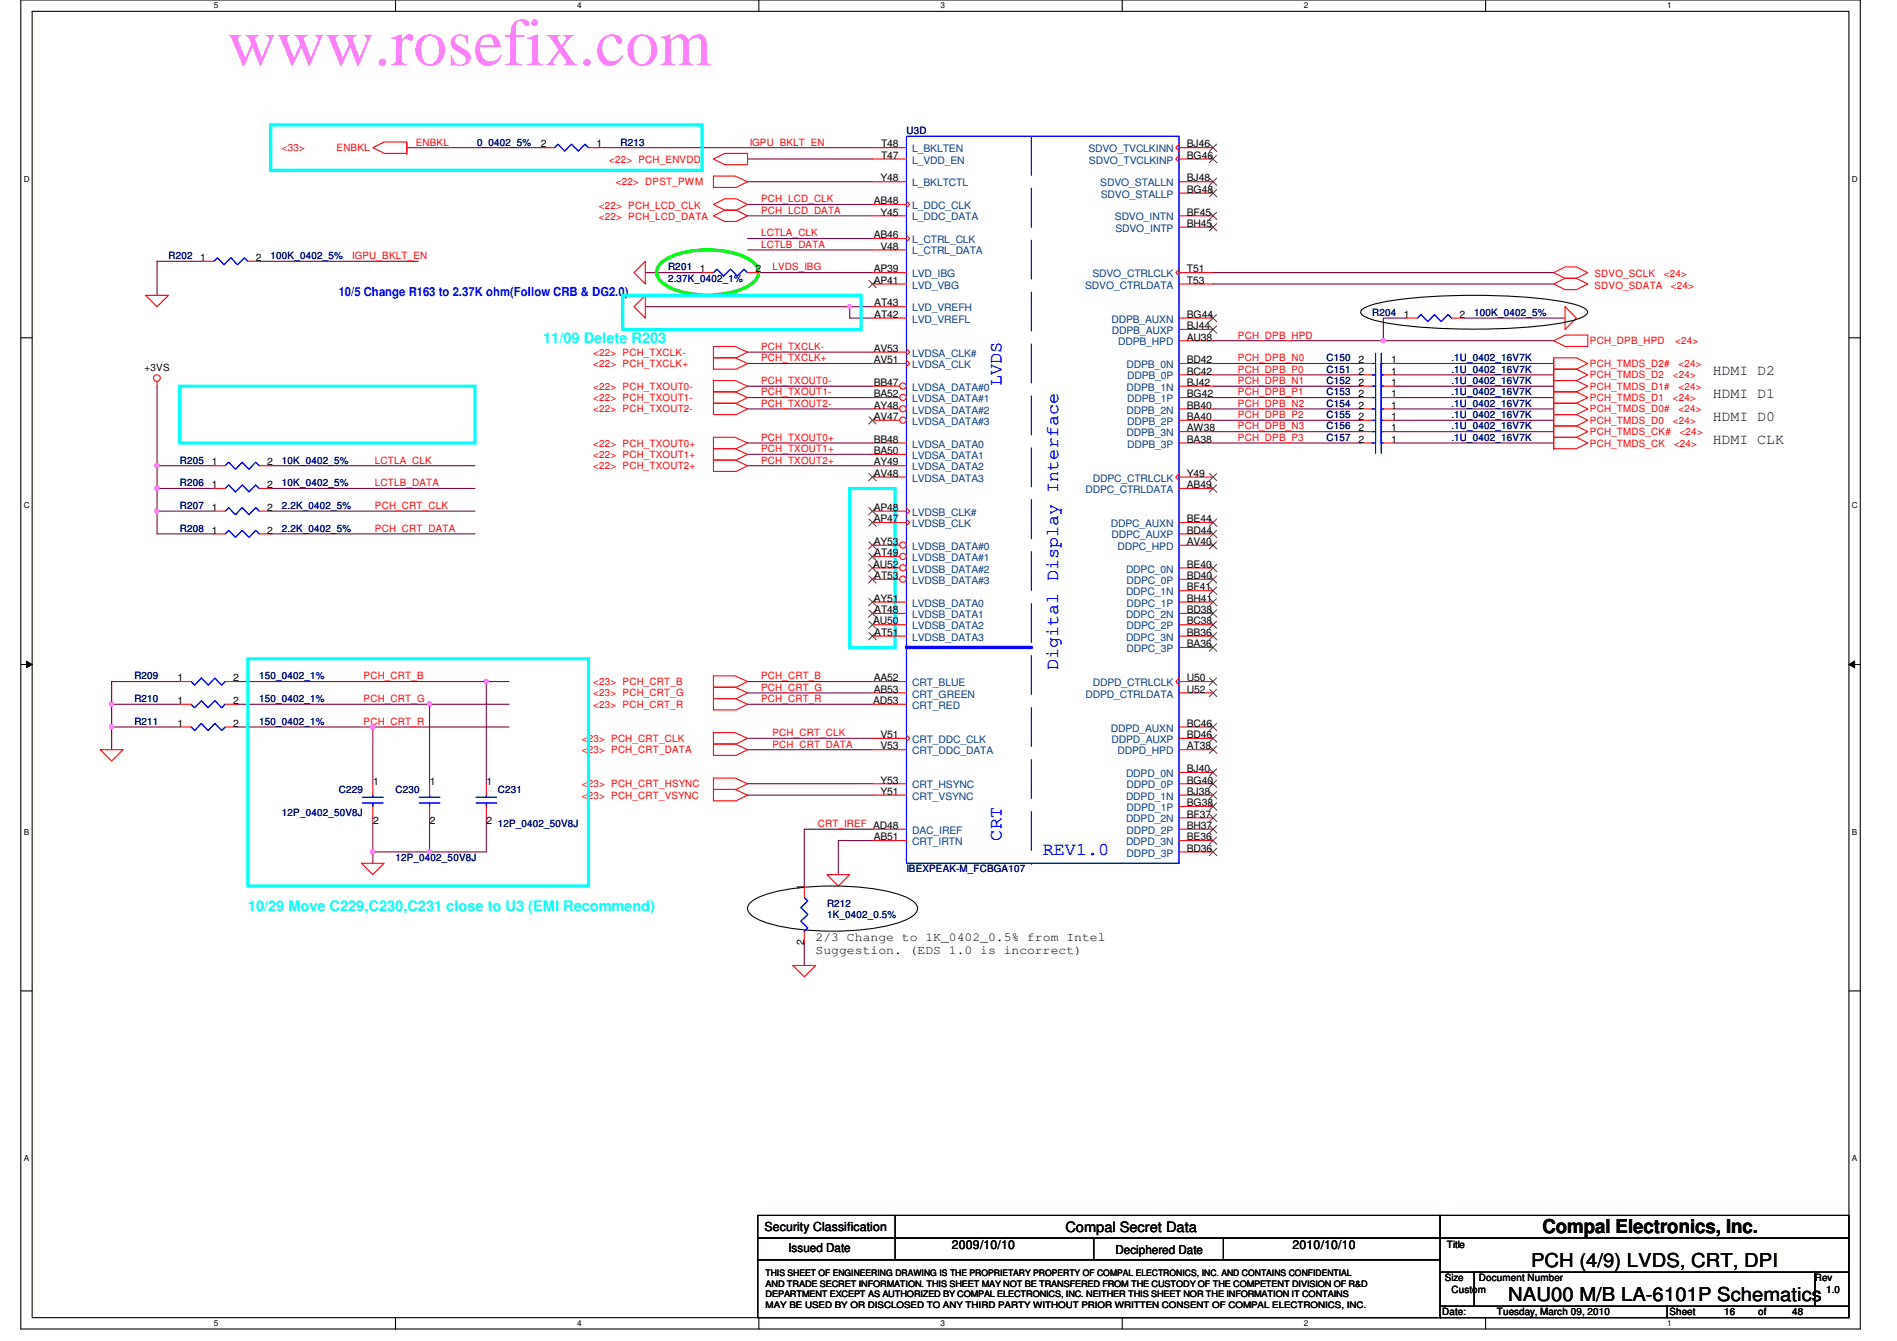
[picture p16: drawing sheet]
<svg xmlns="http://www.w3.org/2000/svg" width="297mm" height="210mm" viewBox="0 0 297 210" stroke-linecap="round" stroke-linejoin="round" font-family="sans-serif">
<defs><g id="words">
<text font-size="10.6" fill="#ff80ff" x="35.6" y="10.2">www.rosefix.com</text>
<g font-size="3">
<text x="241.5" y="193">Compal Electronics, Inc.</text>
<text x="236.2" y="203.6">NAU00 M/B LA-6101P Schematics</text>
<text x="239.7" y="198.3">PCH (4/9) LVDS, CRT, DPI</text>
</g>
<g font-size="2.8" fill="#00f">
<text x="156.8" y="60.5" transform="rotate(-90 156.8 60.5)">LVDS</text>
<text x="165.7" y="104.9" transform="rotate(-90 165.7 104.9)">Digital Display Interface</text>
<text x="156.8" y="131.6" transform="rotate(-90 156.8 131.6)">CRT</text>
<text x="163.3" y="133.8">REV1.0</text>
</g>
<g font-size="2.3" fill="#0ff">
<text x="85" y="53.7">11/09 Delete R203</text>
<text x="38.8" y="142.6">10/29 Move C229,C230,C231 close to U3 (EMI Recommend)</text>
</g>
<g font-size="2.3">
<text x="268.2" y="58.8">HDMI D2</text>
<text x="268.2" y="62.3">HDMI D1</text>
<text x="268.2" y="65.9">HDMI D0</text>
<text x="268.2" y="69.4">HDMI CLK</text>
</g>
<text font-size="2.2" x="166.8" y="192.8">Compal Secret Data</text>
<text font-size="1.9" fill="#00f" x="53" y="46.3">10/5 Change R163 to 2.37K ohm(Follow CRB &amp; DG2.0)</text>
<g font-size="1.9">
<text x="127.7" y="147.3">2/3 Change to 1K_0402_0.5% from Intel</text>
<text x="127.7" y="149.4">Suggestion. (EDS 1.0 is incorrect)</text>
<text x="119.7" y="192.7">Security Classification</text>
<text x="123.4" y="196">Issued Date</text>
<text x="149.1" y="195.6">2009/10/10</text>
<text x="174.7" y="196.2">Deciphered Date</text>
<text x="202.4" y="195.6">2010/10/10</text>
</g>
<g font-size="1.6" fill="#f00">
<text x="44.2" y="23.7">&lt;33&gt;</text>
<text x="52.7" y="23.7">ENBKL</text>
<text x="65.1" y="22.8">ENBKL</text>
<text x="117.4" y="22.8">IGPU_BKLT_EN</text>
<text x="95.4" y="25.4">&lt;22&gt; PCH_ENVDD</text>
<text x="96.4" y="29">&lt;22&gt; DPST_PWM</text>
<text x="93.8" y="32.7">&lt;22&gt; PCH_LCD_CLK</text>
<text x="93.8" y="34.5">&lt;22&gt; PCH_LCD_DATA</text>
<text x="119.2" y="31.7">PCH_LCD_CLK</text>
<text x="119.2" y="33.4">PCH_LCD_DATA</text>
<text x="55.2" y="40.6">IGPU_BKLT_EN</text>
<text x="119.2" y="37">LCTLA_CLK</text>
<text x="119.2" y="38.8">LCTLB_DATA</text>
<text x="120.9" y="42.3">LVDS_IBG</text>
<text x="249.7" y="43.4">SDVO_SCLK</text>
<text x="249.7" y="45.2">SDVO_SDATA</text>
<text x="260.5" y="43.4">&lt;24&gt;</text>
<text x="261.6" y="45.2">&lt;24&gt;</text>
<text x="193.8" y="53">PCH_DPB_HPD</text>
<text x="249" y="53.9">PCH_DPB_HPD</text>
<text x="262.3" y="53.9">&lt;24&gt;</text>
<text x="92.9" y="55.7">&lt;22&gt; PCH_TXCLK-</text>
<text x="92.9" y="57.4">&lt;22&gt; PCH_TXCLK+</text>
<text x="119.2" y="54.8">PCH_TXCLK-</text>
<text x="119.2" y="56.6">PCH_TXCLK+</text>
<text x="193.8" y="58.3">PCH_DPB_P0</text>
<text x="193.8" y="56.6">PCH_DPB_N0</text>
<text x="249" y="59.2">PCH_TMDS_D2</text>
<text x="249" y="57.4">PCH_TMDS_D2#</text>
<text x="262" y="59.2">&lt;24&gt;</text>
<text x="262.8" y="57.4">&lt;24&gt;</text>
<text x="92.9" y="61">&lt;22&gt; PCH_TXOUT0-</text>
<text x="92.9" y="62.8">&lt;22&gt; PCH_TXOUT1-</text>
<text x="92.9" y="64.6">&lt;22&gt; PCH_TXOUT2-</text>
<text x="119.2" y="61.9">PCH_TXOUT1-</text>
<text x="119.2" y="63.7">PCH_TXOUT2-</text>
<text x="119.2" y="60.1">PCH_TXOUT0-</text>
<text x="193.8" y="61.9">PCH_DPB_P1</text>
<text x="193.8" y="63.7">PCH_DPB_N2</text>
<text x="193.8" y="60.1">PCH_DPB_N1</text>
<text x="193.8" y="65.4">PCH_DPB_P2</text>
<text x="249" y="61">PCH_TMDS_D1#</text>
<text x="249" y="62.8">PCH_TMDS_D1</text>
<text x="249" y="64.6">PCH_TMDS_D0#</text>
<text x="262" y="62.8">&lt;24&gt;</text>
<text x="262.8" y="61">&lt;24&gt;</text>
<text x="262.8" y="64.6">&lt;24&gt;</text>
<text x="92.9" y="69.9">&lt;22&gt; PCH_TXOUT0+</text>
<text x="92.9" y="71.7">&lt;22&gt; PCH_TXOUT1+</text>
<text x="119.2" y="69">PCH_TXOUT0+</text>
<text x="119.2" y="70.8">PCH_TXOUT1+</text>
<text x="193.8" y="67.2">PCH_DPB_N3</text>
<text x="193.8" y="69">PCH_DPB_P3</text>
<text x="249" y="66.3">PCH_TMDS_D0</text>
<text x="249" y="68.1">PCH_TMDS_CK#</text>
<text x="249" y="69.9">PCH_TMDS_CK</text>
<text x="262" y="66.3">&lt;24&gt;</text>
<text x="262.1" y="69.9">&lt;24&gt;</text>
<text x="263" y="68.1">&lt;24&gt;</text>
<text x="58.7" y="72.6">LCTLA_CLK</text>
<text x="58.7" y="76.1">LCTLB_DATA</text>
<text x="92.9" y="73.4">&lt;22&gt; PCH_TXOUT2+</text>
<text x="119.2" y="72.6">PCH_TXOUT2+</text>
<text x="58.7" y="79.7">PCH_CRT_CLK</text>
<text x="58.7" y="83.2">PCH_CRT_DATA</text>
<text x="56.9" y="106.3">PCH_CRT_B</text>
<text x="92.9" y="107.2">&lt;23&gt; PCH_CRT_B</text>
<text x="119.2" y="106.3">PCH_CRT_B</text>
<text x="56.9" y="113.5">PCH_CRT_R</text>
<text x="56.9" y="109.9">PCH_CRT_G</text>
<text x="92.9" y="109">&lt;23&gt; PCH_CRT_G</text>
<text x="92.9" y="110.8">&lt;23&gt; PCH_CRT_R</text>
<text x="119.2" y="109.9">PCH_CRT_R</text>
<text x="119.2" y="108.1">PCH_CRT_G</text>
<text x="91.1" y="116.1">&lt;23&gt; PCH_CRT_CLK</text>
<text x="91.1" y="117.9">&lt;23&gt; PCH_CRT_DATA</text>
<text x="120.9" y="117">PCH_CRT_DATA</text>
<text x="120.9" y="115.2">PCH_CRT_CLK</text>
<text x="91.1" y="123.2">&lt;23&gt; PCH_CRT_HSYNC</text>
<text x="91.1" y="125">&lt;23&gt; PCH_CRT_VSYNC</text>
<text x="128.1" y="129.5">CRT_IREF AD48</text>
</g>
<g font-size="1.6" fill="#000080">
<text x="74.7" y="22.8">0_0402_5%</text>
<text x="97.2" y="22.8">R213</text>
<text x="141.9" y="21">U3D</text>
<text x="26.4" y="40.6">R202</text>
<text x="42.4" y="40.6">100K_0402_5%</text>
<text x="104.6" y="42.3">R201</text>
<text x="104.6" y="44.1">2.37K_0402_1%</text>
<text x="214.8" y="49.4">R204</text>
<text x="230.8" y="49.4">100K_0402_5%</text>
<text x="207.7" y="58.3">C151</text>
<text x="207.7" y="56.6">C150</text>
<text x="227.3" y="58.3">.1U_0402_16V7K</text>
<text x="227.3" y="56.6">.1U_0402_16V7K</text>
<text x="207.7" y="65.4">C155</text>
<text x="207.7" y="61.9">C153</text>
<text x="207.7" y="63.7">C154</text>
<text x="207.7" y="60.1">C152</text>
<text x="227.3" y="65.4">.1U_0402_16V7K</text>
<text x="227.3" y="61.9">.1U_0402_16V7K</text>
<text x="227.3" y="63.7">.1U_0402_16V7K</text>
<text x="227.3" y="60.1">.1U_0402_16V7K</text>
<text x="207.7" y="69">C157</text>
<text x="207.7" y="67.2">C156</text>
<text x="227.3" y="69">.1U_0402_16V7K</text>
<text x="227.3" y="67.2">.1U_0402_16V7K</text>
<text x="28.1" y="76.1">R206</text>
<text x="28.1" y="72.6">R205</text>
<text x="44.2" y="76.1">10K_0402_5%</text>
<text x="44.2" y="72.6">10K_0402_5%</text>
<text x="28.1" y="79.7">R207</text>
<text x="28.1" y="83.2">R208</text>
<text x="44.2" y="79.7">2.2K_0402_5%</text>
<text x="44.2" y="83.2">2.2K_0402_5%</text>
<text x="21" y="106.3">R209</text>
<text x="40.6" y="106.3">150_0402_1%</text>
<text x="21" y="109.9">R210</text>
<text x="21" y="113.5">R211</text>
<text x="40.6" y="109.9">150_0402_1%</text>
<text x="40.6" y="113.5">150_0402_1%</text>
<text x="53" y="124.1">C229</text>
<text x="61.9" y="124.1">C230</text>
<text x="77.9" y="124.1">C231</text>
<text x="44.2" y="127.7">12P_0402_50V8J</text>
<text x="77.9" y="129.5">12P_0402_50V8J</text>
<text x="61.9" y="134.8">12P_0402_50V8J</text>
<text x="141.9" y="136.6">IBEXPEAK-M_FCBGA107</text>
<text x="129.5" y="141.9">R212</text>
<text x="129.5" y="143.7">1K_0402_0.5%</text>
</g>
<g font-size="1.6">
<text x="84.7" y="23.1">2</text>
<text x="93.4" y="23.1">1</text>
<text x="138" y="23.1">T48</text>
<text x="185.8" y="23.1">BJ46</text>
<text x="137.9" y="28.4">Y48</text>
<text x="138" y="24.8">T47</text>
<text x="185.8" y="28.4">BJ48</text>
<text x="185.8" y="24.8">BG46</text>
<text x="136.8" y="32">AB48</text>
<text x="137.9" y="33.7">Y45</text>
<text x="185.8" y="35.5">BH45</text>
<text x="185.8" y="33.7">BF45</text>
<text x="185.8" y="30.2">BG48</text>
<text x="31.4" y="40.9">1</text>
<text x="40" y="40.9">2</text>
<text x="136.8" y="37.3">AB46</text>
<text x="137.9" y="39.1">V48</text>
<text x="109.6" y="42.6">1</text>
<text x="118.3" y="42.6">2</text>
<text x="136.8" y="42.6">AP39</text>
<text x="136.8" y="44.4">AP41</text>
<text x="136.9" y="48">AT43</text>
<text x="185.8" y="42.6">T51</text>
<text x="185.8" y="44.4">T53</text>
<text x="136.9" y="49.7">AT42</text>
<text x="185.8" y="51.5">BJ44</text>
<text x="185.8" y="49.7">BG44</text>
<text x="185.8" y="53.3">AU38</text>
<text x="219.8" y="49.7">1</text>
<text x="228.5" y="49.7">2</text>
<text x="22.6" y="58">+3VS</text>
<text x="136.8" y="55.1">AV53</text>
<text x="136.8" y="56.9">AV51</text>
<text x="185.8" y="56.9">BD42</text>
<text x="185.8" y="58.6">BC42</text>
<text x="212.7" y="58.6">2</text>
<text x="212.7" y="56.9">2</text>
<text x="217.8" y="58.6">1</text>
<text x="217.8" y="56.9">1</text>
<text x="136.8" y="60.4">BB47</text>
<text x="136.8" y="62.2">BA52</text>
<text x="136.8" y="64">AY48</text>
<text x="136.8" y="65.7">AV47</text>
<text x="185.8" y="60.4">BJ42</text>
<text x="185.8" y="64">BB40</text>
<text x="185.8" y="62.2">BG42</text>
<text x="185.8" y="65.7">BA40</text>
<text x="212.7" y="65.7">2</text>
<text x="212.7" y="62.2">2</text>
<text x="212.7" y="64">2</text>
<text x="212.7" y="60.4">2</text>
<text x="217.8" y="65.7">1</text>
<text x="217.8" y="62.2">1</text>
<text x="217.8" y="64">1</text>
<text x="217.8" y="60.4">1</text>
<text x="136.8" y="69.3">BB48</text>
<text x="136.8" y="71.1">BA50</text>
<text x="185.8" y="67.5">AW38</text>
<text x="185.8" y="69.3">BA38</text>
<text x="212.7" y="69.3">2</text>
<text x="212.7" y="67.5">2</text>
<text x="217.8" y="69.3">1</text>
<text x="217.8" y="67.5">1</text>
<text x="33.1" y="76.4">1</text>
<text x="33.1" y="72.9">1</text>
<text x="41.8" y="76.4">2</text>
<text x="41.8" y="72.9">2</text>
<text x="136.8" y="72.9">AY49</text>
<text x="136.8" y="74.6">AV48</text>
<text x="185.8" y="74.6">Y49</text>
<text x="185.8" y="76.4">AB49</text>
<text x="33.1" y="80">1</text>
<text x="33.1" y="83.5">1</text>
<text x="41.8" y="80">2</text>
<text x="41.8" y="83.5">2</text>
<text x="136.8" y="80">AP48</text>
<text x="136.8" y="81.7">AP47</text>
<text x="185.8" y="83.5">BD44</text>
<text x="185.8" y="81.7">BE44</text>
<text x="136.7" y="88.9">AU52</text>
<text x="136.8" y="85.3">AY53</text>
<text x="136.9" y="87.1">AT49</text>
<text x="185.8" y="88.9">BE40</text>
<text x="185.8" y="85.3">AV40</text>
<text x="136.8" y="94.2">AY51</text>
<text x="136.9" y="90.6">AT53</text>
<text x="136.9" y="96">AT48</text>
<text x="185.8" y="94.2">BH41</text>
<text x="185.8" y="90.6">BD40</text>
<text x="185.8" y="92.4">BF41</text>
<text x="185.8" y="96">BD38</text>
<text x="136.7" y="97.7">AU50</text>
<text x="136.9" y="99.5">AT51</text>
<text x="185.8" y="97.7">BC38</text>
<text x="185.8" y="101.3">BA36</text>
<text x="185.8" y="99.5">BB36</text>
<text x="27.8" y="106.6">1</text>
<text x="36.5" y="106.6">2</text>
<text x="136.8" y="106.6">AA52</text>
<text x="185.8" y="106.6">U50</text>
<text x="27.8" y="110.2">1</text>
<text x="27.8" y="113.7">1</text>
<text x="36.5" y="110.2">2</text>
<text x="36.5" y="113.7">2</text>
<text x="136.7" y="110.2">AD53</text>
<text x="136.8" y="108.4">AB53</text>
<text x="185.8" y="113.7">BC46</text>
<text x="185.8" y="108.4">U52</text>
<text x="137.9" y="115.5">V51</text>
<text x="137.9" y="117.3">V53</text>
<text x="185.8" y="115.5">BD46</text>
<text x="185.8" y="117.3">AT38</text>
<text x="58.4" y="122.9">1</text>
<text x="67.3" y="122.9">1</text>
<text x="76.2" y="122.9">1</text>
<text x="137.9" y="122.6">Y53</text>
<text x="137.9" y="124.4">Y51</text>
<text x="185.8" y="122.6">BG40</text>
<text x="185.8" y="120.9">BJ40</text>
<text x="185.8" y="124.4">BJ38</text>
<text x="58.4" y="128.9">2</text>
<text x="67.3" y="128.9">2</text>
<text x="76.2" y="128.9">2</text>
<text x="136.8" y="131.5">AB51</text>
<text x="185.8" y="129.8">BH37</text>
<text x="185.8" y="126.2">BG38</text>
<text x="185.8" y="128">BF37</text>
<text x="185.8" y="131.5">BE36</text>
<text x="185.8" y="133.3">BD36</text>
<text x="125.9" y="139.2" transform="rotate(-90 125.9 139.2)">1</text>
<text x="125.9" y="147.9" transform="rotate(-90 125.9 147.9)">2</text>
<text x="226.6" y="195.4">Title</text>
<text x="226.2" y="200.6">Size</text>
<text x="227.3" y="202.4">Custom</text>
<text x="231.6" y="200.6">Document Number</text>
<text x="284.2" y="200.6">Rev</text>
<text x="286" y="202.4">1.0</text>
<text x="225.8" y="205.9">Date:</text>
<text x="234.4" y="205.9">Tuesday, March 09, 2010</text>
<text x="261.4" y="205.9">Sheet</text>
<text x="270" y="205.9">16</text>
<text x="275.3" y="205.9">of</text>
<text x="280.6" y="205.9">48</text>
</g>
<g font-size="1.6" fill="#004080">
<text x="142.8" y="23.8">L_BKLTEN</text>
<text x="170.4" y="23.8">SDVO_TVCLKINN</text>
<text x="142.8" y="29.2">L_BKLTCTL</text>
<text x="142.8" y="25.6">L_VDD_EN</text>
<text x="170.5" y="25.6">SDVO_TVCLKINP</text>
<text x="172.3" y="29.2">SDVO_STALLN</text>
<text x="142.8" y="32.7">L_DDC_CLK</text>
<text x="142.8" y="34.5">L_DDC_DATA</text>
<text x="172.4" y="30.9">SDVO_STALLP</text>
<text x="174.6" y="34.5">SDVO_INTN</text>
<text x="142.8" y="38.1">L_CTRL_CLK</text>
<text x="142.8" y="39.8">L_CTRL_DATA</text>
<text x="174.7" y="36.3">SDVO_INTP</text>
<text x="142.8" y="43.4">LVD_IBG</text>
<text x="142.8" y="45.2">LVD_VBG</text>
<text x="169.9" y="45.2">SDVO_CTRLDATA</text>
<text x="171.1" y="43.4">SDVO_CTRLCLK</text>
<text x="142.8" y="48.7">LVD_VREFH</text>
<text x="142.8" y="50.5">LVD_VREFL</text>
<text x="174" y="50.5">DDPB_AUXN</text>
<text x="174.1" y="52.3">DDPB_AUXP</text>
<text x="142.8" y="55.8">LVDSA_CLK#</text>
<text x="142.8" y="57.6">LVDSA_CLK</text>
<text x="175.1" y="54.1">DDPB_HPD</text>
<text x="176.4" y="57.6">DDPB_0N</text>
<text x="176.5" y="59.4">DDPB_0P</text>
<text x="142.8" y="61.2">LVDSA_DATA#0</text>
<text x="142.8" y="62.9">LVDSA_DATA#1</text>
<text x="142.8" y="64.7">LVDSA_DATA#2</text>
<text x="176.4" y="61.2">DDPB_1N</text>
<text x="176.4" y="64.7">DDPB_2N</text>
<text x="176.5" y="62.9">DDPB_1P</text>
<text x="142.8" y="66.5">LVDSA_DATA#3</text>
<text x="142.8" y="70.1">LVDSA_DATA0</text>
<text x="142.8" y="71.8">LVDSA_DATA1</text>
<text x="176.4" y="68.3">DDPB_3N</text>
<text x="176.5" y="66.5">DDPB_2P</text>
<text x="176.5" y="70.1">DDPB_3P</text>
<text x="142.8" y="73.6">LVDSA_DATA2</text>
<text x="142.8" y="75.4">LVDSA_DATA3</text>
<text x="170" y="77.2">DDPC_CTRLDATA</text>
<text x="171.1" y="75.4">DDPC_CTRLCLK</text>
<text x="142.8" y="80.7">LVDSB_CLK#</text>
<text x="142.8" y="82.5">LVDSB_CLK</text>
<text x="173.9" y="82.5">DDPC_AUXN</text>
<text x="142.8" y="86.1">LVDSB_DATA#0</text>
<text x="142.8" y="87.8">LVDSB_DATA#1</text>
<text x="142.8" y="89.6">LVDSB_DATA#2</text>
<text x="174" y="84.3">DDPC_AUXP</text>
<text x="175" y="86.1">DDPC_HPD</text>
<text x="176.3" y="89.6">DDPC_0N</text>
<text x="142.8" y="91.4">LVDSB_DATA#3</text>
<text x="142.8" y="95">LVDSB_DATA0</text>
<text x="176.3" y="93.2">DDPC_1N</text>
<text x="176.4" y="95">DDPC_1P</text>
<text x="176.4" y="91.4">DDPC_0P</text>
<text x="142.8" y="96.7">LVDSB_DATA1</text>
<text x="142.8" y="98.5">LVDSB_DATA2</text>
<text x="142.8" y="100.3">LVDSB_DATA3</text>
<text x="176.3" y="96.7">DDPC_2N</text>
<text x="176.3" y="100.3">DDPC_3N</text>
<text x="176.4" y="98.5">DDPC_2P</text>
<text x="142.8" y="107.4">CRT_BLUE</text>
<text x="171.1" y="107.4">DDPD_CTRLCLK</text>
<text x="176.4" y="102.1">DDPC_3P</text>
<text x="142.8" y="109.2">CRT_GREEN</text>
<text x="142.8" y="111">CRT_RED</text>
<text x="170" y="109.2">DDPD_CTRLDATA</text>
<text x="142.8" y="116.3">CRT_DDC_CLK</text>
<text x="142.8" y="118.1">CRT_DDC_DATA</text>
<text x="173.9" y="114.5">DDPD_AUXN</text>
<text x="174" y="116.3">DDPD_AUXP</text>
<text x="175" y="118.1">DDPD_HPD</text>
<text x="142.8" y="123.4">CRT_HSYNC</text>
<text x="142.8" y="125.2">CRT_VSYNC</text>
<text x="176.3" y="121.6">DDPD_0N</text>
<text x="176.3" y="125.2">DDPD_1N</text>
<text x="176.4" y="123.4">DDPD_0P</text>
<text x="142.8" y="130.5">DAC_IREF</text>
<text x="176.3" y="128.7">DDPD_2N</text>
<text x="176.4" y="130.5">DDPD_2P</text>
<text x="176.4" y="127">DDPD_1P</text>
<text x="142.8" y="132.3">CRT_IRTN</text>
<text x="176.3" y="132.3">DDPD_3N</text>
<text x="176.4" y="134.1">DDPD_3P</text>
</g>
<g font-size="1.4">
<text x="119.9" y="199.7">THIS SHEET OF ENGINEERING DRAWING IS THE PROPRIETARY PROPERTY OF COMPAL ELECTRONICS, INC. AND CONTAINS CONFIDENTIAL</text>
<text x="119.9" y="201.4">AND TRADE SECRET INFORMATION. THIS SHEET MAY NOT BE TRANSFERED FROM THE CUSTODY OF THE COMPETENT DIVISION OF R&amp;D</text>
<text x="119.9" y="203">DEPARTMENT EXCEPT AS AUTHORIZED BY COMPAL ELECTRONICS, INC. NEITHER THIS SHEET NOR THE INFORMATION IT CONTAINS</text>
<text x="119.9" y="204.7">MAY BE USED BY OR DISCLOSED TO ANY THIRD PARTY WITHOUT PRIOR WRITTEN CONSENT OF COMPAL ELECTRONICS, INC.</text>
</g>
<g font-size="1.3">
<text x="33.5" y="1.3">5</text>
<text x="90.4" y="1.3">4</text>
<text x="147.3" y="1.3">3</text>
<text x="204.2" y="1.3">2</text>
<text x="261.1" y="1.3">1</text>
<text x="3.7" y="28.4">D</text>
<text x="290" y="28.4">D</text>
<text x="3.7" y="79.5">C</text>
<text x="290" y="79.5">C</text>
<text x="3.7" y="130.7">B</text>
<text x="290" y="130.7">B</text>
<text x="3.7" y="181.8">A</text>
<text x="290" y="181.8">A</text>
<text x="33.5" y="207.6">5</text>
<text x="90.4" y="207.6">4</text>
<text x="147.3" y="207.6">3</text>
<text x="204.2" y="207.6">2</text>
<text x="261.1" y="207.6">1</text>
</g>
</g></defs>
<path d="M3.3 0h288v208h-288zM5 1.8h284.5v204.4h-284.5z" fill="none" stroke="#000" stroke-width=".17"/>
<g fill="#fff">
<path d="M33.5 .2h.7v1.4h-.7z"/>
<path d="M33.5 206.4h.7v1.4h-.7z"/>
</g>
<path d="M61.9 0v1.8M61.9 206.2v1.8" fill="none" stroke="#000" stroke-width=".17"/>
<g fill="#fff">
<path d="M90.4 .2h.7v1.4h-.7z"/>
<path d="M90.4 206.4h.7v1.4h-.7z"/>
</g>
<path d="M118.8 0v1.8M118.8 206.2v1.8" fill="none" stroke="#000" stroke-width=".17"/>
<g fill="#fff">
<path d="M147.3 .2h.7v1.4h-.7z"/>
<path d="M147.3 206.4h.7v1.4h-.7z"/>
</g>
<path d="M175.7 0v1.8M175.7 206.2v1.8" fill="none" stroke="#000" stroke-width=".17"/>
<g fill="#fff">
<path d="M204.2 .2h.6v1.4h-.6z"/>
<path d="M204.2 206.4h.6v1.4h-.6z"/>
</g>
<path d="M232.6 0v1.8M232.6 206.2v1.8" fill="none" stroke="#000" stroke-width=".17"/>
<g fill="#fff">
<path d="M261.1 .2h.6v1.4h-.6z"/>
<path d="M261.1 206.4h.6v1.4h-.6z"/>
<path d="M3.7 27.3h.9v1.4h-.9z"/>
<path d="M290 27.3h.9v1.4h-.9z"/>
<path d="M3.7 78.4h.9v1.4h-.9z"/>
<path d="M290 78.4h.9v1.4h-.9z"/>
</g>
<path d="M3.3 52.9h1.7M289.5 52.9h1.8" fill="none" stroke="#000" stroke-width=".17"/>
<g fill="#fff">
<path d="M3.7 129.5h.8v1.4h-.8z"/>
<path d="M290 129.5h.8v1.4h-.8z"/>
</g>
<path d="M3.3 104h1.7M289.5 104h1.8" fill="none" stroke="#000" stroke-width=".17"/>
<path d="M4.1 103.5l.9 .5-.9 .5zM289.5 104l.9-.5v1z" fill="#000"/>
<path d="M4.1 103.5l.9 .5-.9 .5zM289.5 104l.9-.5v1z" fill="none" stroke="#000" stroke-width=".16"/>
<g fill="#fff">
<path d="M3.7 180.6h.8v1.4h-.8z"/>
<path d="M290 180.6h.8v1.4h-.8z"/>
</g>
<path d="M3.3 155.1h1.7M289.5 155.1h1.8" fill="none" stroke="#000" stroke-width=".17"/>
<g fill="none" stroke="#800040" stroke-width=".17">
<path d="M93.9 23.1h42.7M117 28.4h19.6M117 24.9h19.6M117 37.3h19.6M117 39.1h19.6M101 42.7h8.9M118.8 42.7h17.8M136.6 48h-3.5v1.8h3.5M17.5 110.2v3.6M117 124.5h19.6M117 122.7h19.6M136.6 131.6h-5.3v5.3"/>
<path d="M136.6 129.8h-10.7v8.9M125.9 147.6v3.5"/>
</g>
<circle cx="17.5" cy="110.2" r=".32" fill="#f0f"/>
<circle cx="17.5" cy="110.2" r=".32" fill="none" stroke="#f0f" stroke-width=".17"/>
<path d="M17.5 106.7v3.5M17.5 113.8v3.5" fill="none" stroke="#800040" stroke-width=".17"/>
<circle cx="17.5" cy="113.8" r=".32" fill="#f0f"/>
<circle cx="17.5" cy="113.8" r=".32" fill="none" stroke="#f0f" stroke-width=".17"/>
<g fill="none" stroke="#800040" stroke-width=".17">
<path d="M117 32h19.6M117 33.8h19.6M31.7 40.9h-7.1v5.3M40.6 40.9h24.9M117 55.1h19.6M117 56.9h19.6M24.6 76.5h8.9M24.6 72.9h8.9M42.4 72.9h32M42.4 76.5h32M117 62.2h19.6M117 64h19.6"/>
<path d="M117 69.3h19.6M117 72.9h19.6M117 60.5h19.6M117 71.1h19.6M17.5 113.8h10.6M17.5 106.7h10.6M17.5 110.2h10.6M117 117.3h19.6M117 115.6h19.6M117 106.7h19.6M117 110.2h19.6M117 108.5h19.6"/>
</g>
<circle cx="24.6" cy="72.9" r=".32" fill="#f0f"/>
<circle cx="24.6" cy="72.9" r=".32" fill="none" stroke="#f0f" stroke-width=".17"/>
<path d="M24.6 60.5v16M33.5 80h-8.9v3.6h8.9M42.4 80h32M42.4 83.6h32" fill="none" stroke="#800040" stroke-width=".17"/>
<circle cx="24.6" cy="80" r=".32" fill="#f0f"/>
<circle cx="24.6" cy="80" r=".32" fill="none" stroke="#f0f" stroke-width=".17"/>
<path d="M24.6 76.5v3.5" fill="none" stroke="#800040" stroke-width=".17"/>
<circle cx="24.6" cy="76.4" r=".32" fill="#f0f"/>
<circle cx="24.6" cy="76.4" r=".32" fill="none" stroke="#f0f" stroke-width=".17"/>
<g fill="none" stroke="#800040" stroke-width=".17">
<path d="M189.9 58.7h23.2M189.9 56.9h23.2M189.9 53.3h26.7M218.4 56.9h24.9M218.4 58.7h24.9M189.9 67.6h23.2M189.9 62.2h23.2M189.9 64h23.2M189.9 69.3h23.2M189.9 60.5h23.2M189.9 65.8h23.2M218.4 60.5h24.9"/>
<path d="M218.4 67.6h24.9M218.4 64h24.9M218.4 62.2h24.9M218.4 69.3h24.9M218.4 65.8h24.9"/>
</g>
<circle cx="216.6" cy="53.3" r=".32" fill="#f0f"/>
<circle cx="216.6" cy="53.3" r=".32" fill="none" stroke="#f0f" stroke-width=".17"/>
<path d="M101 48h32.1M189.9 42.7h53.4M189.9 44.4h53.4" fill="none" stroke="#800040" stroke-width=".17"/>
<circle cx="133" cy="48" r=".32" fill="#f0f"/>
<circle cx="133" cy="48" r=".32" fill="none" stroke="#f0f" stroke-width=".17"/>
<path d="M220.2 49.8h-3.6v3.5h26.7M229.1 49.8h16M58.4 128v5.3M67.3 128v5.3h8.9v-5.3" fill="none" stroke="#800040" stroke-width=".17"/>
<circle cx="67.2" cy="133.3" r=".32" fill="#f0f"/>
<circle cx="67.2" cy="133.3" r=".32" fill="none" stroke="#f0f" stroke-width=".17"/>
<path d="M58.4 133.3h8.9" fill="none" stroke="#800040" stroke-width=".17"/>
<circle cx="58.3" cy="133.3" r=".32" fill="#f0f"/>
<circle cx="58.3" cy="133.3" r=".32" fill="none" stroke="#f0f" stroke-width=".17"/>
<path d="M76.2 106.7h3.5M58.4 133.3v1.8" fill="none" stroke="#800040" stroke-width=".17"/>
<circle cx="76.1" cy="106.7" r=".32" fill="#f0f"/>
<circle cx="76.1" cy="106.7" r=".32" fill="none" stroke="#f0f" stroke-width=".17"/>
<path d="M67.3 110.2h12.4" fill="none" stroke="#800040" stroke-width=".17"/>
<circle cx="67.2" cy="110.2" r=".32" fill="#f0f"/>
<circle cx="67.2" cy="110.2" r=".32" fill="none" stroke="#f0f" stroke-width=".17"/>
<path d="M58.4 113.8h21.3" fill="none" stroke="#800040" stroke-width=".17"/>
<circle cx="58.3" cy="113.8" r=".32" fill="#f0f"/>
<circle cx="58.3" cy="113.8" r=".32" fill="none" stroke="#f0f" stroke-width=".17"/>
<path d="M63.7 23.1h21.3M37 106.7h39.2v16M37 110.2h30.3v12.5M37 113.8h21.4v8.9" fill="none" stroke="#800040" stroke-width=".17"/>
<g fill="none" stroke="#f00" stroke-width=".17">
<path d="M63.7 22.4v1.8M63.7 23.8v-1.6h-3.5l-1.8 .9 1.8 .9h3.5M111.7 27.6h3.4l1.9 .8-1.7 .9h-3.6zM111.7 24.9l1.8-.9h3.5v1.8h-3.5zM111.7 32l1.8-.9h1.8l1.7 .9-1.7 .9h-1.8zM111.7 33.8l1.8-.9h1.8l1.7 .9-1.7 .9h-1.8zM136.6 28.4h5.3M136.6 23.1h5.3M136.6 37.3h5.3M136.6 39.1h5.3M136.6 32h5.3M136.6 33.8h5.3"/>
<path d="M136.6 24.9h5.3M141.9 36.8l.5 .5-.5 .5M141.9 31.5l.5 .5-.5 .5M22.8 46.2h3.6l-1.8 1.8zM24.6 59.7v.8M31.7 40.9h1.8M38.8 40.9h1.8M99.3 48l1.7-1.8v3.6zM99.3 42.7l1.7-1.8v3.5zM111.7 54.2h3.4l1.9 .9-1.7 .9h-3.6zM111.7 59.6h3.4l1.9 .9-1.7 .8h-3.6zM111.7 56h3.4l1.9 .9-1.7 .9h-3.6z"/>
<path d="M136.6 55.1h5.3M136.6 56.9h5.3M141.9 54.6l.5 .5-.5 .5M141.9 56.4l.5 .5-.5 .5M220.2 49.8h1.8M227.3 49.8h1.8M243.3 53.3l1.8-.8h3.5v1.7h-3.5zM243.3 56.2v14.2M243.3 57.8h3.5l1.8 .9-1.8 .9h-3.5M243.3 57.8v1.6M243.3 59.6h3.5l1.8 .9-1.8 .8h-3.5M243.3 59.6v1.6"/>
<path d="M243.3 57.6v-1.6h3.5l1.8 .9-1.8 .9h-3.5M243.3 42.7l1.8-.9h1.7l1.8 .9-1.8 .9h-1.7zM243.3 44.5l1.8-.9h1.7l1.8 .9-1.8 .8h-1.7zM245.1 48l1.7 1.8-1.7 1.8zM33.5 76.5h1.8M40.6 76.5h1.8M111.7 61.3h3.4l1.9 .9-1.7 .9h-3.6M111.7 68.5h3.4l1.9 .8-1.7 .9h-3.6zM111.7 70.2h3.4l1.9 .9-1.7 .9h-3.6M111.7 61.3v1.8M111.7 63.1h3.4l1.9 .9-1.7 .9h-3.6zM111.7 70.2v1.8"/>
<path d="M111.7 72h3.4l1.9 .9-1.7 .9h-3.6zM213.1 65.8h1.7M213.1 69.3h1.7M213.1 67.6h1.7M213.1 62.2h1.7M216.6 65.8h1.8M216.6 69.3h1.8M216.6 67.6h1.8M216.6 62.2h1.8M243.3 61.3h3.5l1.8 .9-1.8 .9h-3.5M243.3 61.3v1.6M243.3 63.1h3.5l1.8 .9-1.8 .9h-3.5"/>
<path d="M243.3 63.1v1.6M243.3 64.9h3.5l1.8 .9-1.8 .9h-3.5M243.3 64.9v1.6M243.3 66.7h3.5l1.8 .9-1.8 .9h-3.5M243.3 66.7v1.6M243.3 68.5h3.5l1.8 .8-1.8 .9h-3.5M243.3 68.5v1.6M15.7 117.3h3.6l-1.8 1.8zM28.1 110.2h1.8M35.3 110.2h1.7M111.7 105.8h3.4l1.9 .9-1.7 .9h-3.6zM111.7 107.6h3.4l1.9 .9-1.7 .8h-3.6"/>
<path d="M111.7 114.7h3.4l1.9 .9-1.7 .9h-3.6zM111.7 107.6v1.7M111.7 109.3h3.4l1.9 .9-1.7 .9h-3.6zM111.7 116.5h3.4l1.9 .8-1.7 .9h-3.6zM56.6 135.1h3.6l-1.8 1.8zM58.4 122.7v1.8M58.4 126.2v1.8M111.7 121.8h3.4l1.9 .9-1.7 .9h-3.6zM111.7 123.6h3.4l1.9 .9-1.7 .8h-3.6zM129.5 136.9h3.6l-1.8 1.8zM124.2 151.1h3.5l-1.8 1.8z"/>
<circle cx="24.6" cy="59.2" r=".52"/>
</g>
<g fill="none" stroke="#000" stroke-width=".17">
<path d="M213.2 48.5a5.4 5.4 0 0 1 2.6-1 90.4 90.4 0 0 1 22.8-1l4.8 .5a15.9 15.9 0 0 1 4.7 1.3l.4 .2 .1 .4a2.17 2.17 0 0 1-1.8 1.1 65.7 65.7 0 0 1-16 1.5 65.3 65.3 0 0 1-15.9-1.5 2.16 2.16 0 0 1-1.8-1.1zM117.5 141.3a12.6 12.6 0 0 1 6.1-2.1 44.6 44.6 0 0 1 16.2 .5 8.3 8.3 0 0 1 3.4 1.6 1.16 1.16 0 0 1 0 1.8 12.7 12.7 0 0 1-6.1 2.2 43.6 43.6 0 0 1-16.2-.6 8.2 8.2 0 0 1-3.4-1.6 1.17 1.17 0 0 1 0-1.8zM118.7 190.2h106.8v3.6h-106.8zM118.7 193.8h106.8v3.4h-106.8zM118.7 197.2h106.8v9h-106.8zM140.2 190.2v7M171.3 193.8v3.4M191.6 193.8v3.4M225.5 190.2h64v3.6h-64zM225.5 193.8h64v5.3h-64zM225.5 199.1h5.3v5.4h-5.3zM230.8 199.1h53.4v5.4h-53.4z"/>
<path d="M284.2 199.1h5.3v5.4h-5.3zM225.5 204.5h35.6v1.7h-35.6zM261.1 204.5h28.4v1.7h-28.4z"/>
</g>
<path d="M103.7 41a12.6 12.6 0 0 1 8.4-1.8 10.6 10.6 0 0 1 5.8 1.8 1.92 1.92 0 0 1 0 3.3 12.6 12.6 0 0 1-8.4 1.8 10.4 10.4 0 0 1-5.8-1.8 1.93 1.93 0 0 1 0-3.3z" fill="none" stroke="#0f0" stroke-width=".51"/>
<path d="M42.4 19.6h67.5v7.1h-67.5zM97.5 46.2h37.3v5.4h-37.3zM28.1 60.5h46.3v8.8h-46.3zM133.1 76.5h7.1v24.8h-7.1zM38.8 103.1h53.4v35.6h-53.4z" fill="none" stroke="#0ff" stroke-width=".51"/>
<g fill="none" stroke="#00f" stroke-width=".17">
<path d="M141.9 21.3h42.7v113.8h-42.7zM33.5 40.9l.5-.6 1.1 1.1 1-1.1 1.1 1.1 1.1-1.1 .5 .6M222 49.8l.5-.6 1.1 1.1 1-1.1 1.1 1.1 1-1.1 .6 .6M35.3 76.5l.5-.6 1.1 1.1 1-1.1 1.1 1.1 1-1.1 .6 .6M214.8 65.8h.6M214.8 69.3h.6M214.8 67.6h.6M214.8 62.2h.6M215.4 64.2v3.2M215.4 67.7v3.3M215.4 66v3.2M215.4 60.6v3.2"/>
<path d="M216.3 64.2v3.2M216.3 67.7v3.3M216.3 66v3.2M216.3 60.6v3.2M216.3 65.8h.3M216.3 69.3h.3M216.3 67.6h.3M216.3 62.2h.3M29.9 110.2l.6 .6 1-1.1 1.1 1.1 1.1-1.1 1 1.1 .6-.6M56.8 125.7h3.2M56.8 124.8h3.2M58.4 124.5v.3"/>
<path d="M58.4 125.7v.5"/>
</g>
<path d="M161.5 21.3v113.8M161.5 135.1h.1" fill="none" stroke="#fff" stroke-width=".16" stroke-dasharray="6.1 2"/>
<path d="M161.5 21.3v113.8M161.5 135.1h.1" fill="none" stroke="#00f" stroke-width=".16" stroke-dasharray="6.1 2"/>
<path d="M141.9 101.3h19.6" fill="none" stroke="#00f" stroke-width=".51"/>
<circle cx="141.4" cy="60.4" r=".5" fill="#fff"/>
<g fill="none" stroke="#f00" stroke-width=".17">
<path d="M136.6 60.5h4.3"/>
<circle cx="141.4" cy="60.4" r=".5"/>
</g>
<circle cx="141.4" cy="62.2" r=".5" fill="#fff"/>
<g fill="none" stroke="#f00" stroke-width=".17">
<path d="M136.6 62.2h4.3"/>
<circle cx="141.4" cy="62.2" r=".5"/>
</g>
<circle cx="141.4" cy="64" r=".5" fill="#fff"/>
<g fill="none" stroke="#f00" stroke-width=".17">
<path d="M136.6 64h4.3"/>
<circle cx="141.4" cy="64" r=".5"/>
</g>
<circle cx="141.4" cy="65.8" r=".5" fill="#fff"/>
<g fill="none" stroke="#f00" stroke-width=".17">
<path d="M136.6 65.8h4.3M136.6 69.3h5.3M136.6 71.1h5.3M136.6 72.9h5.3M136.6 74.7h5.3M141.9 79.5l.5 .5-.5 .5M136.6 80h5.3M136.6 81.8h5.3M141.9 81.3l.5 .5-.5 .5"/>
<circle cx="141.4" cy="65.8" r=".5"/>
</g>
<path d="M136.1 65.2l1.1 1.2M136.1 74.1l1.1 1.2M136.1 79.5l1.1 1.1M137.2 65.2l-1.2 1.2M137.2 74.1l-1.2 1.2M137.2 79.5l-1.2 1.1M136.1 81.2l1.1 1.2M137.2 81.2l-1.2 1.2" fill="none" stroke="#804000" stroke-width=".16"/>
<circle cx="141.4" cy="85.3" r=".5" fill="#fff"/>
<g fill="none" stroke="#f00" stroke-width=".17">
<path d="M136.6 85.3h4.3"/>
<circle cx="141.4" cy="85.3" r=".5"/>
</g>
<path d="M136.1 84.8l1.1 1.1M137.2 84.8l-1.2 1.1" fill="none" stroke="#804000" stroke-width=".16"/>
<circle cx="141.4" cy="87.1" r=".5" fill="#fff"/>
<g fill="none" stroke="#f00" stroke-width=".17">
<path d="M136.6 87.1h4.3"/>
<circle cx="141.4" cy="87.1" r=".5"/>
</g>
<path d="M136.1 86.6l1.1 1.1M137.2 86.6l-1.2 1.1" fill="none" stroke="#804000" stroke-width=".16"/>
<circle cx="141.4" cy="88.9" r=".5" fill="#fff"/>
<g fill="none" stroke="#f00" stroke-width=".17">
<path d="M136.6 88.9h4.3"/>
<circle cx="141.4" cy="88.9" r=".5"/>
</g>
<path d="M136.1 88.3l1.1 1.2M137.2 88.3l-1.2 1.2" fill="none" stroke="#804000" stroke-width=".16"/>
<circle cx="141.4" cy="90.7" r=".5" fill="#fff"/>
<g fill="none" stroke="#f00" stroke-width=".17">
<path d="M85 23.1h1.8M92.2 23.1h1.7M184.6 24.4l-.5 .5 .5 .5M184.6 22.6l-.5 .5 .5 .5M184.6 24.9h5.3M184.6 23.1h5.3M184.6 30.2h5.3M184.6 28.4h5.3M184.6 35.6h5.3M184.6 33.8h5.3M109.9 42.7h1.8M117 42.7h1.8"/>
<path d="M136.6 48h5.3M136.6 49.8h5.3M136.6 42.7h5.3M136.6 44.4h5.3M184.6 42.2l-.5 .5 .5 .5M184.6 56.9h5.3M184.6 49.8h5.3M184.6 58.7h5.3M184.6 42.7h5.3M184.6 44.4h5.3M184.6 51.6h5.3M184.6 53.3h5.3"/>
<path d="M213.1 56.9h1.7M213.1 58.7h1.7M216.6 56.9h1.8M216.6 58.7h1.8M33.5 72.9h1.8M40.6 72.9h1.8M184.6 74.2l-.5 .5 .5 .5M184.6 60.5h5.3M184.6 64h5.3M184.6 67.6h5.3M184.6 62.2h5.3M184.6 65.8h5.3"/>
<path d="M184.6 69.3h5.3M184.6 74.7h5.3M184.6 76.5h5.3M213.1 60.5h1.7M213.1 64h1.7M216.6 60.5h1.8M216.6 64h1.8M33.5 83.6h1.8M33.5 80h1.8M40.6 83.6h1.8M40.6 80h1.8M136.6 90.7h4.3"/>
<path d="M136.6 94.2h5.3M136.6 96h5.3M136.6 99.6h5.3M136.6 97.8h5.3M184.6 90.7h5.3M184.6 94.2h5.3M184.6 88.9h5.3M184.6 92.5h5.3M184.6 96h5.3M184.6 99.6h5.3M184.6 97.8h5.3M184.6 81.8h5.3"/>
<path d="M184.6 83.6h5.3M184.6 85.3h5.3M28.1 106.7h1.8M28.1 113.8h1.8M35.3 106.7h1.7M35.3 113.8h1.7M136.6 106.7h5.3M136.6 115.6h5.3M136.6 117.3h5.3M136.6 108.5h5.3M136.6 110.2h5.3M141.9 115.1l.5 .5-.5 .5"/>
<path d="M184.6 106.2l-.5 .5 .5 .5M184.6 101.3h5.3M184.6 106.7h5.3M184.6 115.6h5.3M184.6 117.3h5.3M184.6 108.5h5.3M184.6 113.8h5.3M67.3 122.7v1.8M67.3 126.2v1.8M76.2 122.7v1.8M76.2 126.2v1.8M125.9 138.7v1.8"/>
<path d="M136.6 131.6h5.3M136.6 124.5h5.3M136.6 129.8h5.3M136.6 122.7h5.3M184.6 128h5.3M184.6 131.6h5.3M184.6 120.9h5.3M184.6 124.5h5.3M184.6 129.8h5.3M184.6 133.3h5.3M184.6 122.7h5.3M184.6 126.2h5.3"/>
<path d="M125.9 145.8v1.8"/>
<circle cx="141.4" cy="90.7" r=".5"/>
</g>
<g fill="none" stroke="#804000" stroke-width=".16">
<path d="M189.4 24.3l1.1 1.2M189.4 22.6l1.1 1.1M189.4 29.7l1.1 1.1M189.4 27.9l1.1 1.1M189.4 35l1.1 1.2M189.4 33.2l1.1 1.2M190.5 24.3l-1.1 1.2M190.5 22.6l-1.1 1.1M190.5 29.7l-1.1 1.1M190.5 27.9l-1.1 1.1M190.5 35l-1.1 1.2M190.5 33.2l-1.1 1.2"/>
<path d="M136.1 43.9l1.1 1.1M137.2 43.9l-1.2 1.1M189.4 49.2l1.1 1.2M189.4 51l1.1 1.2M190.5 49.2l-1.1 1.2M190.5 51l-1.1 1.2M189.4 74.1l1.1 1.2M189.4 75.9l1.1 1.1M190.5 74.1l-1.1 1.2M190.5 75.9l-1.1 1.1M136.1 90.1l1.1 1.2M136.1 93.7l1.1 1.1"/>
<path d="M136.1 95.5l1.1 1.1M136.1 97.2l1.1 1.2M136.1 99l1.1 1.2M137.2 90.1l-1.2 1.2M137.2 93.7l-1.2 1.1M137.2 95.5l-1.2 1.1M137.2 97.2l-1.2 1.2M137.2 99l-1.2 1.2M189.4 88.3l1.1 1.2M189.4 91.9l1.1 1.1M189.4 95.5l1.1 1.1M189.4 99l1.1 1.2"/>
<path d="M189.4 93.7l1.1 1.1M189.4 90.1l1.1 1.2M189.4 97.2l1.1 1.2M189.4 81.2l1.1 1.2M189.4 83l1.1 1.2M189.4 84.8l1.1 1.1M190.5 88.3l-1.1 1.2M190.5 91.9l-1.1 1.1M190.5 95.5l-1.1 1.1M190.5 99l-1.1 1.2M190.5 93.7l-1.1 1.1M190.5 90.1l-1.1 1.2"/>
<path d="M190.5 97.2l-1.1 1.2M190.5 81.2l-1.1 1.2M190.5 83l-1.1 1.2M190.5 84.8l-1.1 1.1M189.4 100.8l1.1 1.1M189.4 106.1l1.1 1.2M189.4 107.9l1.1 1.2M189.4 113.2l1.1 1.2M189.4 115l1.1 1.2M189.4 116.8l1.1 1.1M190.5 100.8l-1.1 1.1M190.5 106.1l-1.1 1.2"/>
<path d="M190.5 107.9l-1.1 1.2M190.5 113.2l-1.1 1.2M190.5 115l-1.1 1.2M190.5 116.8l-1.1 1.1M189.4 127.5l1.1 1.1M189.4 131l1.1 1.2M189.4 120.4l1.1 1.1M189.4 123.9l1.1 1.2M189.4 129.2l1.1 1.2M189.4 132.8l1.1 1.1M189.4 122.1l1.1 1.2M189.4 125.7l1.1 1.1"/>
<path d="M190.5 127.5l-1.1 1.1M190.5 131l-1.1 1.2M190.5 120.4l-1.1 1.1M190.5 123.9l-1.1 1.2M190.5 129.2l-1.1 1.2M190.5 132.8l-1.1 1.1M190.5 122.1l-1.1 1.2M190.5 125.7l-1.1 1.1"/>
</g>
<g fill="none" stroke="#00f" stroke-width=".17">
<path d="M86.8 23.1l.6-.5 1 1.1 1.1-1.1 1 1.1 1.1-1.1 .6 .5M111.7 42.7l.6-.6 1 1.1 1.1-1.1 1 1.1 1.1-1.1 .5 .6M214.8 58.7h.6M214.8 56.9h.6M215.4 57.1v3.2M215.4 55.3v3.2M215.4 58.8v3.3M216.3 57.1v3.2M216.3 55.3v3.2M216.3 58.8v3.3M216.3 58.7h.3M216.3 56.9h.3"/>
<path d="M35.3 72.9l.5-.6 1.1 1.1 1-1.1 1.1 1.1 1-1.1 .6 .6M214.8 64h.6M214.8 60.5h.6M215.4 62.4v3.2M216.3 62.4v3.2M216.3 64h.3M216.3 60.5h.3M35.3 80l.5-.5 1.1 1.1 1-1.1 1.1 1.1 1-1.1 .6 .5M35.3 83.6l.5-.6 1.1 1.1 1-1.1 1.1 1.1 1-1.1 .6 .6M29.9 113.8l.6 .5 1-1.1 1.1 1.1 1.1-1.1 1 1.1 .6-.5M29.9 106.7l.6 .5 1-1.1 1.1 1.1 1.1-1.1 1 1.1 .6-.5M65.7 125.7h3.2"/>
<path d="M65.7 124.8h3.2M67.3 124.5v.3M67.3 125.7v.5M74.5 125.7h3.3M74.5 124.8h3.3M76.2 124.5v.3M76.2 125.7v.5M125.9 140.5l.6 .5-1.1 1.1 1.1 1-1.1 1.1 1.1 1-.6 .6"/>
</g>
<circle cx="17.5" cy="110.2" r=".32" fill="#f0f"/>
<circle cx="17.5" cy="110.2" r=".32" fill="none" stroke="#f0f" stroke-width=".17"/>
<circle cx="17.5" cy="113.8" r=".32" fill="#f0f"/>
<circle cx="17.5" cy="113.8" r=".32" fill="none" stroke="#f0f" stroke-width=".17"/>
<circle cx="24.6" cy="72.9" r=".32" fill="#f0f"/>
<circle cx="24.6" cy="72.9" r=".32" fill="none" stroke="#f0f" stroke-width=".17"/>
<circle cx="24.6" cy="80" r=".32" fill="#f0f"/>
<circle cx="24.6" cy="80" r=".32" fill="none" stroke="#f0f" stroke-width=".17"/>
<circle cx="24.6" cy="76.4" r=".32" fill="#f0f"/>
<circle cx="24.6" cy="76.4" r=".32" fill="none" stroke="#f0f" stroke-width=".17"/>
<circle cx="216.6" cy="53.3" r=".32" fill="#f0f"/>
<circle cx="216.6" cy="53.3" r=".32" fill="none" stroke="#f0f" stroke-width=".17"/>
<circle cx="133" cy="48" r=".32" fill="#f0f"/>
<circle cx="133" cy="48" r=".32" fill="none" stroke="#f0f" stroke-width=".17"/>
<circle cx="67.2" cy="133.3" r=".32" fill="#f0f"/>
<circle cx="67.2" cy="133.3" r=".32" fill="none" stroke="#f0f" stroke-width=".17"/>
<circle cx="58.3" cy="133.3" r=".32" fill="#f0f"/>
<circle cx="58.3" cy="133.3" r=".32" fill="none" stroke="#f0f" stroke-width=".17"/>
<circle cx="76.1" cy="106.7" r=".32" fill="#f0f"/>
<circle cx="76.1" cy="106.7" r=".32" fill="none" stroke="#f0f" stroke-width=".17"/>
<circle cx="67.2" cy="110.2" r=".32" fill="#f0f"/>
<circle cx="67.2" cy="110.2" r=".32" fill="none" stroke="#f0f" stroke-width=".17"/>
<circle cx="58.3" cy="113.8" r=".32" fill="#f0f"/>
<circle cx="58.3" cy="113.8" r=".32" fill="none" stroke="#f0f" stroke-width=".17"/>
<use href="#words"/>
</svg>
